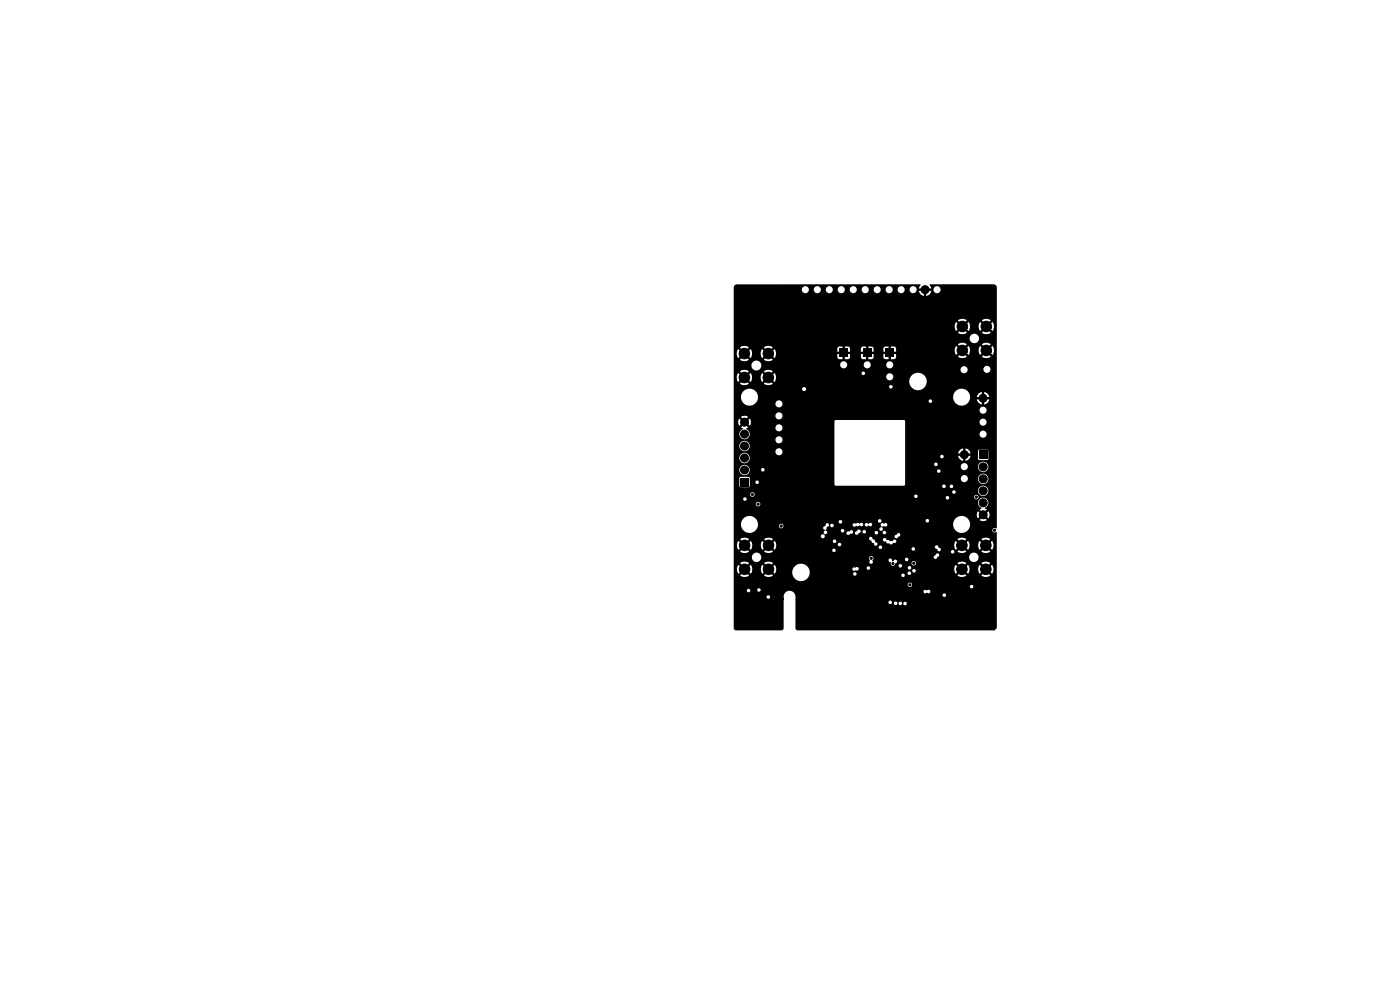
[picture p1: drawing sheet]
<svg xmlns="http://www.w3.org/2000/svg" width="297mm" height="210mm" viewBox="0 0 297 210" stroke-linecap="round" stroke-linejoin="round" font-family="sans-serif">
<g fill="#000" stroke="#000" stroke-width=".21">
<circle cx="157.9" cy="75" r="1.13"/>
<circle cx="163" cy="75" r="1.13"/>
<circle cx="167.6" cy="75.7" r=".23"/>
<circle cx="191.1" cy="74.9" r=".23"/>
<circle cx="196.2" cy="61.4" r=".85"/>
<circle cx="198.5" cy="63.7" r=".22"/>
<circle cx="204.2" cy="69.3" r="1.13"/>
<circle cx="204.2" cy="74.3" r="1.13"/>
<circle cx="209.2" cy="69.3" r="1.13"/>
<circle cx="209.2" cy="74.3" r="1.13"/>
<circle cx="157.9" cy="80.1" r="1.13"/>
<circle cx="157.9" cy="92.1" r=".85"/>
<circle cx="157.9" cy="89.5" r=".85"/>
<circle cx="157.9" cy="99.7" r=".85"/>
<circle cx="157.9" cy="94.6" r=".85"/>
<circle cx="157.9" cy="97.2" r=".85"/>
<circle cx="163" cy="80.1" r="1.13"/>
<circle cx="204.6" cy="96.4" r=".85"/>
<circle cx="208.6" cy="84.5" r=".85"/>
<circle cx="208.6" cy="99" r=".85"/>
<circle cx="158" cy="115.7" r="1.12"/>
<circle cx="159.6" cy="104.9" r=".23"/>
<circle cx="160.8" cy="106.9" r=".23"/>
<circle cx="163" cy="115.7" r="1.12"/>
<circle cx="165.3" cy="114.2" r=".22"/>
<circle cx="165.7" cy="111.6" r=".22"/>
<circle cx="167.2" cy="109.6" r=".22"/>
<circle cx="168.3" cy="103.5" r=".22"/>
<circle cx="172.9" cy="105" r=".22"/>
<circle cx="173.7" cy="114.7" r=".23"/>
<circle cx="184.8" cy="118.4" r=".22"/>
<circle cx="189.4" cy="119.5" r=".23"/>
<circle cx="193.8" cy="119.5" r=".23"/>
<circle cx="196.5" cy="111.9" r=".22"/>
<circle cx="201.1" cy="119.3" r=".22"/>
<circle cx="204.1" cy="115.7" r="1.12"/>
<circle cx="207.1" cy="105.5" r=".22"/>
<circle cx="208.6" cy="101.6" r=".85"/>
<circle cx="208.6" cy="104.1" r=".85"/>
<circle cx="208.6" cy="109.2" r=".85"/>
<circle cx="208.6" cy="106.7" r=".85"/>
<circle cx="209.1" cy="115.7" r="1.12"/>
<circle cx="211" cy="112.5" r=".22"/>
<circle cx="158" cy="120.8" r="1.12"/>
<circle cx="163" cy="120.8" r="1.12"/>
<circle cx="164.4" cy="122.4" r=".22"/>
<circle cx="166" cy="127.1" r=".23"/>
<circle cx="182.6" cy="124.1" r=".22"/>
<circle cx="183.6" cy="120.1" r=".22"/>
<circle cx="193" cy="124.1" r=".23"/>
<circle cx="196.2" cy="124.4" r=".22"/>
<circle cx="204.1" cy="120.8" r="1.12"/>
<circle cx="209.1" cy="120.8" r="1.12"/>
</g>
<path d="M178.1 74h1.7v1.7h-1.7zM183.1 74h1.7v1.7h-1.7zM187.9 74h1.7v1.7h-1.7zM155.8 60.5l.6-.2h38.8l.1 .1-.4 .8h.9v.5h-.9a1.33 1.33 0 0 0 1.1 1.1v-.9h.5l.1 .9a1.34 1.34 0 0 0 1-1.1h-.9v-.2h1.3a.75 .75 0 0 0 1.2 .6 .75 .75 0 0 0 0-1.3 .75 .75 0 0 0-1.2 .6v.1h-1.3v-.3h.9l-.4-.7 .1-.2h13.5a.7 .7 0 0 1 .7 .6v51.1l-.2 .1a.52 .52 0 0 0-.7 .1 .52 .52 0 0 0 .1 .7 .52 .52 0 0 0 .7 0l.1 20.3-.5 .5h-41.9l-.3-.3v-5.7h19.7a.38 .38 0 0 0 .2 .4 .38 .38 0 0 0 .5-.2h.4l.1 .2a.38 .38 0 0 0 .4 .2 .38 .38 0 0 0 .3-.3h.2a.38 .38 0 0 0 .4 .4 .38 .38 0 0 0 .4-.4l.2 .1a.38 .38 0 0 0 .6 .2 .38 .38 0 0 0 0-.6 .38 .38 0 0 0-.6 .3h-.2a.38 .38 0 0 0-.4-.4 .38 .38 0 0 0-.4 .4l-.2-.1a.38 .38 0 0 0-.4-.3 .38 .38 0 0 0-.4 .3h-.4a.38 .38 0 0 0-.3-.5 .38 .38 0 0 0-.4 .3h-19.7l-.1-1.5h31.3a.38 .38 0 0 0 .4 .4 .38 .38 0 0 0 .2-.6 .38 .38 0 0 0-.6 .1l-31.3 .1-.7-.7h27.9a.44 .44 0 0 0 .3 .4 .44 .44 0 0 0 .5-.2 .39 .39 0 0 0 .6 0 .39 .39 0 0 0-.1-.6 .39 .39 0 0 0-.5 .2l-.2-.1a.38 .38 0 0 0-.3-.1 .38 .38 0 0 0-.3 .4l-28-.1a1.25 1.25 0 0 0-1.7 1.1v6.8l-.2 .4h-10.1l-.2-.4v-6.7h6.9a.38 .38 0 0 0 .5 .4 .38 .38 0 0 0 .2-.6 .38 .38 0 0 0-.6 .1l-7 .1v-1.4h2.7a.38 .38 0 0 0 .5 .4 .38 .38 0 0 0 .2-.5l1.5 .1a.38 .38 0 0 0 .6 .3 .38 .38 0 0 0 0-.7 .38 .38 0 0 0-.6 .3l-1.5-.1a.38 .38 0 0 0-.4-.1 .38 .38 0 0 0-.3 .3h-2.7v-1.2h36.8v.1a.48 .48 0 0 0 .4 .4 .48 .48 0 0 0 .5-.1l12.3 .1a.38 .38 0 0 0 .6 .3 .38 .38 0 0 0 0-.7 .38 .38 0 0 0-.6 .3l-12.3-.1a.48 .48 0 0 0-.2-.7 .48 .48 0 0 0-.7 .4h-36.8v-3.4h.6l.3 1.1 .7-.6 .3 .3-.6 .7 .1 .1a1.62 1.62 0 0 0 1.8-.1l-.6-.7 .3-.3 .7 .6 .3-1.1h1.8l.3 1.1 .7-.6 .3 .3-.6 .7 .1 .1a1.62 1.62 0 0 0 1.8-.1l-.6-.7 .3-.3 .7 .6 .2-.4h3.5v.2a1.85 1.85 0 0 0 1.7 1.8 1.85 1.85 0 0 0 2-1.6l9.2 .1a.38 .38 0 0 0 .2 .3 .38 .38 0 0 0 .4-.1l9.6 .1a.38 .38 0 0 0 .6 .3 .38 .38 0 0 0 0-.7 .38 .38 0 0 0-.6 .3h-9.6l.1-.4h10.8a.38 .38 0 0 0 .5 .4 .38 .38 0 0 0 .2-.7 .38 .38 0 0 0-.6 .2l-10.9 .1a.38 .38 0 0 0-.4-.2 .38 .38 0 0 0-.3 .3h-9.2l-.2-1 9.2 .1a.38 .38 0 0 0 .6 .2l12.1 .1a.38 .38 0 0 0 .6 .3 .38 .38 0 0 0 0-.6 .38 .38 0 0 0-.6 .2h-12.1h.2a.37 .37 0 0 0 .5-.1 .37 .37 0 0 0 0-.4h1.7a.38 .38 0 0 0 .5 .4 .38 .38 0 0 0 .3-.5l8 .1a.38 .38 0 0 0 .3 .3 .38 .38 0 0 0 .4-.2h9.1l.3 1.1 .7-.6 .3 .3-.6 .7 .1 .1a1.62 1.62 0 0 0 1.8-.1l-.6-.7 .3-.3 .7 .6 .3-1.1h1.8l.3 1.1 .7-.6 .3 .3-.6 .7 .1 .1a1.62 1.62 0 0 0 1.8-.1l-.6-.7 .3-.3 .7 .6v-.1a1.62 1.62 0 0 0 0-1.8l-.7 .6-.3-.3 .6-.6-.1-.1a1.61 1.61 0 0 0-1.8 .1l.6 .6-.3 .3-.7-.6-.3 .8h-1.8l-.3-.8-.7 .6-.3-.3 .6-.6-.1-.1a1.61 1.61 0 0 0-1.8 .1l.6 .6-.3 .3-.7-.6-.3 .8h-9.1a.38 .38 0 0 0-.2-.5 .38 .38 0 0 0-.5 .3h-8a.38 .38 0 0 0-.4-.3 .38 .38 0 0 0-.4 .4h-1.7l-.3-.2-.4 .1a.38 .38 0 0 0-.6 .3l-9.2-.1a1.85 1.85 0 0 0-2-1 1.85 1.85 0 0 0-1.5 1.7h-3.5l.1-.7-.3-.8-.7 .6-.3-.3 .6-.6a1.6 1.6 0 0 0-1.9 0l.6 .6-.3 .3-.7-.6-.3 .8h-1.8l-.3-.8-.7 .6-.3-.3 .6-.6-.1-.1a1.61 1.61 0 0 0-1.8 .1l.6 .6-.3 .3-.7-.6-.3 .8h-.6v-2.3h3.8a1 1 0 0 0 1 .9 1 1 0 0 0 1-.8h22.8l.3 .5a.38 .38 0 0 0-.1 .6 .38 .38 0 0 0 .5 0 .38 .38 0 0 0 .1-.5v-.2h3.4l.2 .4a.25 .25 0 0 1 .3 .1 .25 .25 0 0 1-.1 .3 .48 .48 0 0 0 .7 .4l1 .1a.38 .38 0 0 0 .6 .2 .38 .38 0 0 0 0-.6 .38 .38 0 0 0-.6 .3h-1l.5-.6h3.3v.1a.48 .48 0 0 0 .7 .4 .48 .48 0 0 0 0-.8 .48 .48 0 0 0-.7 .3h-3.2a.4 .4 0 0 0-.2-.6 .4 .4 0 0 0-.5 .3l-.3-.1v-.4h2.8a.38 .38 0 0 0 .5 .4 .38 .38 0 0 0 .1-.6 .38 .38 0 0 0-.6 .1h-2.9a.38 .38 0 0 0-.6 .3h-3.4l.2-.3-.1-.4h12.9a.38 .38 0 0 0 .3 .5 .38 .38 0 0 0 .4-.3h6.8v.2a1.01 1.01 0 0 0 1.7 .5 1.01 1.01 0 0 0-.3-1.7 1.01 1.01 0 0 0-1.4 1l-6.8-.1a.41 .41 0 0 0 .4-.5 .41 .41 0 0 0-.6-.2l-.5 .6h-12.9l-.4-.2-.5 .5h-22.8a1 1 0 0 0-1-1.2 1 1 0 0 0-1 1.1h-3.8v-2.7h.6l.3 1 .7-.6 .3 .4-.6 .6 .1 .1a1.62 1.62 0 0 0 1.8-.1l-.6-.6 .3-.4 .7 .6 .3-1h1.8l.3 1 .7-.6 .3 .4-.6 .6 .1 .1a1.62 1.62 0 0 0 1.8-.1l-.3-.3h12.8a.38 .38 0 0 0 .3 .4 .38 .38 0 0 0 .4-.1l24.5 .1a.38 .38 0 0 0 .6 .3 .38 .38 0 0 0 0-.7 .38 .38 0 0 0-.6 .3h-24.5a.38 .38 0 0 0-.1-.6 .38 .38 0 0 0-.6 .3h-12.8l-.3-.3 .3-.4 .7 .6 .2-.6h21.8a.38 .38 0 0 0 .2 .4 .38 .38 0 0 0 .4 0l6.4 .1a.38 .38 0 0 0 .6 .3 .38 .38 0 0 0 0-.7 .38 .38 0 0 0-.6 .3h-6.4l.1-.4h11.2l.2 .4h.3a.42 .42 0 0 0 .4 .6 .42 .42 0 0 0 .4-.5 .42 .42 0 0 0-.5-.4v-.1a.38 .38 0 0 0-.4-.3 .38 .38 0 0 0-.4 .3l-11.2-.1a.38 .38 0 0 0-.4-.2 .38 .38 0 0 0-.3 .3h-21.8v-.5l13.1 .1a.38 .38 0 0 0 .6 .2 .38 .38 0 0 0 0-.6 .38 .38 0 0 0-.6 .3h-13.1l-.2-.7h12.3a.38 .38 0 0 0 .5 .4 .38 .38 0 0 0 .1-.6 .38 .38 0 0 0-.6 .1h-12.3l-.7 .7-.3-.4 .6-.6-.3-.2h20.6l.1 .3 .5 .3a.42 .42 0 0 0 .5 .4v.2a.38 .38 0 0 0 .3 .4 .38 .38 0 0 0 .4-.2h16.3l.3 1 .7-.6 .3 .4-.6 .6 .1 .1a1.62 1.62 0 0 0 1.8-.1l-.6-.6 .3-.4 .7 .6 .3-1h1.8l.3 1 .7-.6 .3 .4-.6 .6 .1 .1a1.62 1.62 0 0 0 1.8-.1l-.6-.6 .3-.4 .7 .6v-.1a1.62 1.62 0 0 0 0-1.8l-.7 .7-.3-.4 .6-.6-.1-.1a1.61 1.61 0 0 0-1.8 .1l.6 .6-.3 .4-.7-.7-.3 .9h-1.8l-.3-.9-.7 .7-.3-.4 .6-.6-.1-.1a1.61 1.61 0 0 0-1.8 .1l.6 .6-.3 .4-.7-.7-.3 .9h-16.3l.1-.1a.42 .42 0 0 0-.5-.5l-.3-.5h1.9l.1 .3 .6 .1 .2 .4h.5a.44 .44 0 0 0 .5 .2 .44 .44 0 0 0 .3-.4 .41 .41 0 0 0 .6-.2 .41 .41 0 0 0-.3-.5 .41 .41 0 0 0-.5 .4l-1.2-.2-.1-.2a.38 .38 0 0 0-.4-.3 .38 .38 0 0 0-.3 .4l-2.1-.1-.4-.5h-.3l-.2 .3h-20.6l-.8-.1-.8 .3 .6 .6-.3 .4-.7-.7-.3 .9h-1.8l-.3-.9-.7 .7-.3-.4 .6-.6a1.6 1.6 0 0 0-1.9 0l.6 .6-.3 .4-.7-.7-.3 .9h-.6v-1.9h18.4a.43 .43 0 0 0 .4 .5 .43 .43 0 0 0 .5-.4l14.8 .1a.44 .44 0 0 0 .4 .3 .44 .44 0 0 0 .4-.4 .4 .4 0 0 0 .4-.4 .4 .4 0 0 0-.5-.4 .4 .4 0 0 0-.3 .4l-.4 .4h-14.8l-.2-.4 .7-.4 4.1 .1a.44 .44 0 0 0 .4 .4 .44 .44 0 0 0 .4-.3h.4l.1-.2 .5 .1a.46 .46 0 0 0 .4 .3 .46 .46 0 0 0 .5-.3l.3-.3h.4a.38 .38 0 0 0 .2 .4 .38 .38 0 0 0 .5-.2h1.8l.1 .2a.38 .38 0 0 0 .4 .2 .38 .38 0 0 0 .3-.5l.9 .1a.38 .38 0 0 0 .6 .3 .38 .38 0 0 0 0-.6 .38 .38 0 0 0-.6 .2h-.9a.38 .38 0 0 0-.4-.3 .38 .38 0 0 0-.4 .4l-1.8-.1a.38 .38 0 0 0-.3-.5 .38 .38 0 0 0-.4 .4l-.4-.1a.45 .45 0 0 0-.4-.4 .45 .45 0 0 0-.5 .4l-.3 .3h-.5a.42 .42 0 0 0-.2-.5 .42 .42 0 0 0-.6 .3l-.3-.1-.2 .3h-4.1l-.1-.3-.2-.2 3.2 .1a.38 .38 0 0 0 .6 .3 .38 .38 0 0 0 0-.6 .38 .38 0 0 0-.6 .2l-3.3-.1 .2-.2 11.2 .1a.41 .41 0 0 0 .7 .2 .41 .41 0 0 0-.1-.7l.5-.2a.38 .38 0 0 0 .5 0 .38 .38 0 0 0 .1-.5h14v.3a1.8 1.8 0 0 0 2.7 1.4 1.8 1.8 0 0 0 0-3.1 1.8 1.8 0 0 0-2.7 1.4h-14l-.3-.2-.3 .2a.43 .43 0 0 0-.7 0 .43 .43 0 0 0 .1 .7l-.5 .4h-11.2l.1-.4 .3-.1 .2-.3h.2a.38 .38 0 0 0 .5 .4 .38 .38 0 0 0 .2-.5l4.1 .1a.55 .55 0 0 0 .8 .2l.7-.1a.38 .38 0 0 0 .5 .1 .38 .38 0 0 0 .2-.3h.3l.1 .2a.56 .56 0 0 0 .8 0 .39 .39 0 0 0 .6 0 .39 .39 0 0 0-.1-.6 .39 .39 0 0 0-.5 .2l-.2-.1a.38 .38 0 0 0-.7 .3l-.3-.1a.45 .45 0 0 0-.3-.3 .45 .45 0 0 0-.5 .2l-.4-.2-.3 .2-.5-.1-.2 .3h-4.1a.38 .38 0 0 0-.4-.2 .38 .38 0 0 0-.3 .3h-.2a.41 .41 0 0 0-.5-.4 .41 .41 0 0 0-.3 .6 .44 .44 0 0 0-.5 .4 .44 .44 0 0 0 .4 .5 .59 .59 0 0 0-.1 .8l-.2 .1a.44 .44 0 0 0-.6 .3h-18.4v-2.6h1.5v.3a1.8 1.8 0 0 0 1.7 1.7 1.8 1.8 0 0 0 1.9-1.6h4.4v.2a.48 .48 0 0 0 .8 .3 .48 .48 0 0 0 0-.8 .48 .48 0 0 0-.8 .3h-4.4l-.1-.9 17.2 .1a.38 .38 0 0 0 .5 .3 .38 .38 0 0 0 .2-.5h7.6l.1 .1a.38 .38 0 0 0 .4 .3 .38 .38 0 0 0 .3-.5l9.4 .1a.38 .38 0 0 0 .5 .3 .38 .38 0 0 0 0-.7 .38 .38 0 0 0-.5 .3h-9.4a.38 .38 0 0 0-.4-.3 .38 .38 0 0 0-.4 .4l-7.7-.1a.38 .38 0 0 0-.6 .2h-17.2l-.1-.1a1.8 1.8 0 0 0-2-1 1.8 1.8 0 0 0-1.4 1.6h-1.5v-2h51.5l.3 .9 .6-.7 .3 .4-.5 .7a1.34 1.34 0 0 0 1.4-.1l-.6-.6 .4-.4 .6 .6a1.34 1.34 0 0 0 0-1.5l-.6 .7-.4-.4 .6-.6-.4-.3a1.14 1.14 0 0 0 .8-1.4 1.14 1.14 0 0 0-1.3-.8 1.14 1.14 0 0 0-.9 1.3l.2 .5 .5 .4-.4 .3 .6 .6-.3 .4-.6-.7-.3 .7h-51.5v-2.2h4.6v.1a.48 .48 0 0 0 .8 .4 .48 .48 0 0 0 0-.9 .48 .48 0 0 0-.8 .4h-4.6v-1.1l1.9 .1a.38 .38 0 0 0 .6 .3 .38 .38 0 0 0 0-.6 .38 .38 0 0 0-.6 .2h-1.9v-1h3.4v.2a.48 .48 0 0 0 .4 .4 .48 .48 0 0 0 .5-.2l33.9 .1a.38 .38 0 0 0 .3 .3 .38 .38 0 0 0 .4-.1l6 .1a.38 .38 0 0 0 .5 .3 .38 .38 0 0 0 .2-.5h5.3v.1a.48 .48 0 0 0 .8 .4 .48 .48 0 0 0 0-.9 .48 .48 0 0 0-.8 .4h-5.3a.38 .38 0 0 0-.4-.2 .38 .38 0 0 0-.3 .3h-6a.38 .38 0 0 0-.2-.6 .38 .38 0 0 0-.5 .3h-33.9a.48 .48 0 0 0-.2-.7 .48 .48 0 0 0-.7 .3h-3.4v-.5l46.3 .1a.38 .38 0 0 0 .6 .3 .38 .38 0 0 0-.1-.7h5v.2a1.1 1.1 0 0 0 1.7 .9 1.1 1.1 0 0 0 0-1.9 1.1 1.1 0 0 0-1.7 .8h-5.2l-.3 .3h-46.3v-2.9h1.1v1.7l.3 .3h1.7l.3-.3h40.8a.38 .38 0 0 0 .3 .4 .38 .38 0 0 0 .4-.4l.9 .1a.38 .38 0 0 0 .6 .3 .38 .38 0 0 0 0-.6 .38 .38 0 0 0-.6 .2h-.9a.38 .38 0 0 0-.4-.3 .38 .38 0 0 0-.3 .3h-40.8v-.8h1.1a.38 .38 0 0 0 .6 .3 .38 .38 0 0 0 0-.6 .38 .38 0 0 0-.6 .3h-1.1l-.1-1-.2-.2h-1.7l-.3 .3h-1.1v-1.8h1.1a1.1 1.1 0 0 0 1.2 1.2 1.1 1.1 0 0 0 1-1.2l2.4 .1a.38 .38 0 0 0 .6 .3 .38 .38 0 0 0 0-.7 .38 .38 0 0 0-.6 .3h-2.4v-.1a1.1 1.1 0 0 0-1.1-.9 1.1 1.1 0 0 0-1.1 1h-1.1v-2.5h1.1v.2a1.1 1.1 0 0 0 1.7 .8 1.1 1.1 0 0 0 0-1.9 1.1 1.1 0 0 0-1.7 .9h-1.1v-1.2h8.8v.2a.75 .75 0 0 0 1.3 .3 .75 .75 0 0 0-.3-1.3 .75 .75 0 0 0-1 .8h-8.8v-1.4h1.1v.2a1.1 1.1 0 0 0 1.7 .9 1.1 1.1 0 0 0 0-1.9 1.1 1.1 0 0 0-1.7 .8h-1.1v-1.1h8.8v.1a.75 .75 0 0 0 1.3 .3 .75 .75 0 0 0-.3-1.2 .75 .75 0 0 0-1 .8h-8.8v-4h.9l.2 .9 .7-.6 .3 .3-.6 .7 .4 .2v.2a1.11 1.11 0 0 0-.5 1.7 1.11 1.11 0 0 0 1.8-.1 1.11 1.11 0 0 0-.6-1.7l.1-.2h6.1a.75 .75 0 0 0 1.1 .6 .75 .75 0 0 0 0-1.3 .75 .75 0 0 0-1.1 .6v.1h-6.1l.3-.1-.6-.7 .3-.3 .7 .6 .2-.9h17.7v13.4l.2 .2h14.6l.2-.2v-1.2h11.8l.1 .1a.75 .75 0 0 0 .8 .6 .75 .75 0 0 0 .6-.8h2.2v.2a1.1 1.1 0 0 0 1.7 .8 1.1 1.1 0 0 0 0-1.9 1.1 1.1 0 0 0-1.7 .9h-2.2a.75 .75 0 0 0-.8-.7 .75 .75 0 0 0-.7 .8h-11.8v-1.7l6.8 .1a.38 .38 0 0 0 .6 .2 .38 .38 0 0 0 0-.6 .38 .38 0 0 0-.6 .3h-6.8v-.8h11.8l.1 .1a.75 .75 0 0 0 .8 .5 .75 .75 0 0 0 .6-.7h2.2v.1a1.1 1.1 0 0 0 1.7 .9 1.1 1.1 0 0 0 0-1.9 1.1 1.1 0 0 0-1.7 .9l-2.2-.1a.75 .75 0 0 0-.8-.7 .75 .75 0 0 0-.7 .9h-11.8v-.6h6.2a.38 .38 0 0 0 .6 .3 .38 .38 0 0 0 0-.6 .38 .38 0 0 0-.6 .3h-6.2v-1.7l7.4 .1a.38 .38 0 0 0 .6 .3 .38 .38 0 0 0 0-.7 .38 .38 0 0 0-.6 .3h-7.4v-.6h12.1v.5h-.9a1.33 1.33 0 0 0 1.1 1.1v-.9h.5l.1 .9a1.34 1.34 0 0 0 1-1.1h-.9v-.5h.9l-.3-.6h1.9v1.9l2 .1 .2-.2v-1.8l-.3-.2h-1.7l-.2 .2h-1.9l-.8-.5v.9h-.5v-.9a1.33 1.33 0 0 0-1.1 1.1h-11.2v-4h15.8v.1a.75 .75 0 0 0 1.3 .3 .75 .75 0 0 0-.3-1.2 .75 .75 0 0 0-1 .8h-15.8v-2.6h15.8v.2a.75 .75 0 0 0 1.3 .3 .75 .75 0 0 0-.3-1.2 .75 .75 0 0 0-1 .7h-15.8v-.3l-.2-.2h-14.5l-.3 .3h-17.7l-.2-.6-.7 .6-.3-.3 .6-.7-.3-.1h6.1a.75 .75 0 0 0 1.1 .6 .75 .75 0 0 0 0-1.3 .75 .75 0 0 0-1.1 .5v.2l-6.7-.1-.6 .2 .6 .7-.3 .3-.7-.6-.2 .6h-.9v-2.3h52.1a.75 .75 0 0 0 1.1 .6 .75 .75 0 0 0 0-1.3 .75 .75 0 0 0-1.1 .5v.2h-52.1v-3h1.5a1.8 1.8 0 0 0 .9 1.7 1.8 1.8 0 0 0 1.9-.1h4.5v.2a.75 .75 0 0 0 1.2 .4 .75 .75 0 0 0 0-1.2h31.3a.38 .38 0 0 0 .6 .3 .38 .38 0 0 0 0-.6 .38 .38 0 0 0-.6 .3l-31.4-.1a.75 .75 0 0 0-1.1 .7h-4.5l.6-.7 .2-.9h41.4a1.8 1.8 0 0 0 1.7 2 1.8 1.8 0 0 0 1.9-1.9h2.3v.5h-.9a1.33 1.33 0 0 0 1.1 1.1v-.9h.5l.1 .9a1.34 1.34 0 0 0 1-1.1h-.9v-.5h.9a1.34 1.34 0 0 0-1.1-1v.8h-.5l-.1-.8a1.34 1.34 0 0 0-1 1l-1.4-.1a1.8 1.8 0 0 0-1.8-1.7 1.8 1.8 0 0 0-1.8 1.7h-41.4v-.2a1.8 1.8 0 0 0-1.4-1.4h10.8v.1a.43 .43 0 0 0 .6 .3 .43 .43 0 0 0 0-.7 .43 .43 0 0 0-.6 .3h-10.8a1.8 1.8 0 0 0-2.2 1.6h-1.5v-2.1l32.9 .1a.38 .38 0 0 0 .6 .3 .38 .38 0 0 0 0-.7 .38 .38 0 0 0-.6 .3h-32.9v-2h.6l.3 1 .6-.6 .4 .4-.6 .6 .1 .1a1.61 1.61 0 0 0 1.8-.1l-.7-.6 .4-.4 .6 .6 .3-1h1.9l.3 1 .6-.6 .4 .4-.7 .6 .1 .1a1.61 1.61 0 0 0 1.9-.1l-.7-.6 .4-.4 .6 .6 .2-.2h28.4a1.85 1.85 0 0 0 2.6 1.8 1.85 1.85 0 0 0 .4-3.1 1.85 1.85 0 0 0-3 1.1v.2h-28.4l.1-.8h23.4v.2a.75 .75 0 0 0 1.3 .3 .75 .75 0 0 0-.3-1.3 .75 .75 0 0 0-1 .8h-23.4l-.3-.9 18.5 .1a.38 .38 0 0 0 .5 .3 .38 .38 0 0 0 0-.6 .38 .38 0 0 0-.5 .2h-18.5l-.6 .7-.4-.4 .7-.6-.6-.3h40.4v.1a.75 .75 0 0 0 .8 .6 .75 .75 0 0 0 .7-.8h3.3l.1 .2a.75 .75 0 0 0 1.2 .3 .75 .75 0 0 0-.3-1.3 .75 .75 0 0 0-1 .8h-3.3a.75 .75 0 0 0-.8-.7 .75 .75 0 0 0-.7 .8h-40.9l-.9 .3 .7 .6-.4 .4-.6-.7-.3 .9h-1.9l-.3-.9-.6 .7-.4-.4 .7-.6a1.6 1.6 0 0 0-1.9 0l.6 .6-.4 .4-.6-.7-.3 .9h-.6v-2.6h3.7a1.05 1.05 0 0 0 1 1.2 1.05 1.05 0 0 0 1.1-1.1h16.7l.1 .1a.75 .75 0 0 0 .8 .5 .75 .75 0 0 0 .6-.6h3.5l.1 .1a.75 .75 0 0 0 .8 .5 .75 .75 0 0 0 .6-.6h3.3v.1a.75 .75 0 0 0 1.3 .3 .75 .75 0 0 0-.3-1.2 .75 .75 0 0 0-1 .8h-3.3v-.2a.75 .75 0 0 0-.8-.7 .75 .75 0 0 0-.7 .9h-3.5v-.2a.75 .75 0 0 0-.8-.7 .75 .75 0 0 0-.7 .9l-16.7-.1a1.06 1.06 0 0 0-1-.9 1.06 1.06 0 0 0-1.1 .9h-3.7v-2.5h.6l.3 1.1 .6-.7 .4 .4-.6 .6 .1 .1a1.61 1.61 0 0 0 1.8-.1l-.7-.6 .4-.4 .6 .7 .3-1.1h1.9l.3 1.1 .6-.7 .4 .4-.7 .6 .1 .1a1.61 1.61 0 0 0 1.9-.1l-.7-.6 .4-.4 .6 .7 .1-.1a1.61 1.61 0 0 0-.1-1.9l-.6 .7-.4-.4 .4-.3h13.9v.6h.9v.5h-.9l.1 .8 .4 .3h.6v-.9h.5v.9l1-.1 .1-1h-.9v-.5h.9v-.6h2.3v.6h.9v.5h-.9l.1 .8 .4 .3h.6v-.9h.5v.9l1-.1 .1-1h-.9v-.5h.9v-.6h2.1v.6h.9v.5h-.9l.1 .8 .4 .3h.6v-.9h.5v.9l1-.1 .1-1h-.9v-.5h.9v-.4h12.4l.3 1.1 .7-.6 .3 .3-.6 .7h.1a1.61 1.61 0 0 0 1.8 0l-.6-.7 .3-.3 .7 .6 .3-1.1h1.8l.3 1.1 .7-.6 .3 .3-.6 .7h.1a1.61 1.61 0 0 0 1.8 0l-.6-.7 .3-.3 .7 .6v-.1a1.61 1.61 0 0 0 0-1.8l-.7 .6-.3-.3 .6-.7h-.1a1.62 1.62 0 0 0-1.8 0l.6 .7-.3 .3-.7-.6-.3 .8h-1.8l-.3-.8-.7 .6-.3-.3 .6-.7h-.1a1.62 1.62 0 0 0-1.8 0l.6 .7-.3 .3-.7-.6-.3 .8h-12.4l-.1-.4-.2-.2-.8-.1v.9h-.5v-.9l-.8 .1-.3 .4h-2.1l-.2-.4-.9-.1v.9h-.5v-.9l-.8 .1-.3 .4h-2.3l-.2-.4-.9-.1v.9h-.5v-.9l-.8 .1-.3 .4h-13.9l.3-.3-.1-.1a1.61 1.61 0 0 0-1.9 .1l.7 .6-.4 .4-.6-.7-.3 .9h-1.9l-.3-.9-.6 .7-.4-.4 .7-.6-.1-.1a1.61 1.61 0 0 0-1.8 .1l.6 .6-.4 .4-.6-.7-.3 .9h-.6v-3h50a1.01 1.01 0 0 0 1.5 .8 1.01 1.01 0 0 0 0-1.8 1.01 1.01 0 0 0-1.5 .8v.2h-50v-2.8h46.8l.3 1.1 .7-.6 .3 .3-.6 .7a1.6 1.6 0 0 0 1.9 0l-.6-.7 .3-.3 .7 .6 .3-1.1h1.8l.3 1.1 .7-.6 .3 .3-.6 .7h.1a1.61 1.61 0 0 0 1.8 0l-.6-.7 .3-.3 .7 .6v-.1a1.61 1.61 0 0 0 0-1.8l-.7 .6-.3-.3 .6-.7h-.1a1.62 1.62 0 0 0-1.8 0l.6 .7-.3 .3-.7-.6-.3 .8h-1.8l-.3-.8-.7 .6-.3-.3 .6-.7h-.1a1.62 1.62 0 0 0-1.8 0l.6 .7-.3 .3-.7-.6-.3 .8h-46.8v-7.6h14.4a.75 .75 0 0 0 .8 .7 .75 .75 0 0 0 .7-.7h1l.1 .2a.75 .75 0 0 0 .8 .5 .75 .75 0 0 0 .6-.7h1.1v.2a.75 .75 0 0 0 .8 .5 .75 .75 0 0 0 .7-.7h1v.2a.75 .75 0 0 0 .8 .5 .75 .75 0 0 0 .7-.7h1.1v.2a.75 .75 0 0 0 .8 .5 .75 .75 0 0 0 .7-.7h1v.2a.75 .75 0 0 0 .8 .5 .75 .75 0 0 0 .7-.7h1l.1 .2a.75 .75 0 0 0 .8 .5 .75 .75 0 0 0 .6-.7h1.1v.2a.75 .75 0 0 0 .8 .5 .75 .75 0 0 0 .7-.7h1v.2a.75 .75 0 0 0 .8 .5 .75 .75 0 0 0 .7-.7h1.1v.2a.75 .75 0 0 0 1.2 .3 .75 .75 0 0 0-.2-1.3 .75 .75 0 0 0-1 .8h-1.1v-.1a.75 .75 0 0 0-.8-.7 .75 .75 0 0 0-.7 .8h-1v-.1a.75 .75 0 0 0-.8-.7 .75 .75 0 0 0-.7 .8h-1.1v-.1a.75 .75 0 0 0-.8-.7 .75 .75 0 0 0-.7 .8h-1v-.1a.75 .75 0 0 0-.8-.7 .75 .75 0 0 0-.7 .8h-1v-.1a.75 .75 0 0 0-.9-.7 .75 .75 0 0 0-.6 .8h-1.1v-.1a.75 .75 0 0 0-.8-.7 .75 .75 0 0 0-.7 .8h-1v-.1a.75 .75 0 0 0-.8-.7 .75 .75 0 0 0-.7 .8h-1.1v-.1a.75 .75 0 0 0-.8-.7 .75 .75 0 0 0-.7 .8h-1v-.1a.75 .75 0 0 0-.8-.7 .75 .75 0 0 0-.7 .8h-14.4v-.6zM207.7 95.7h1.7v1.7h-1.7zM157.1 101.4h1.7v1.7h-1.7z" fill="#000"/>
</svg>
